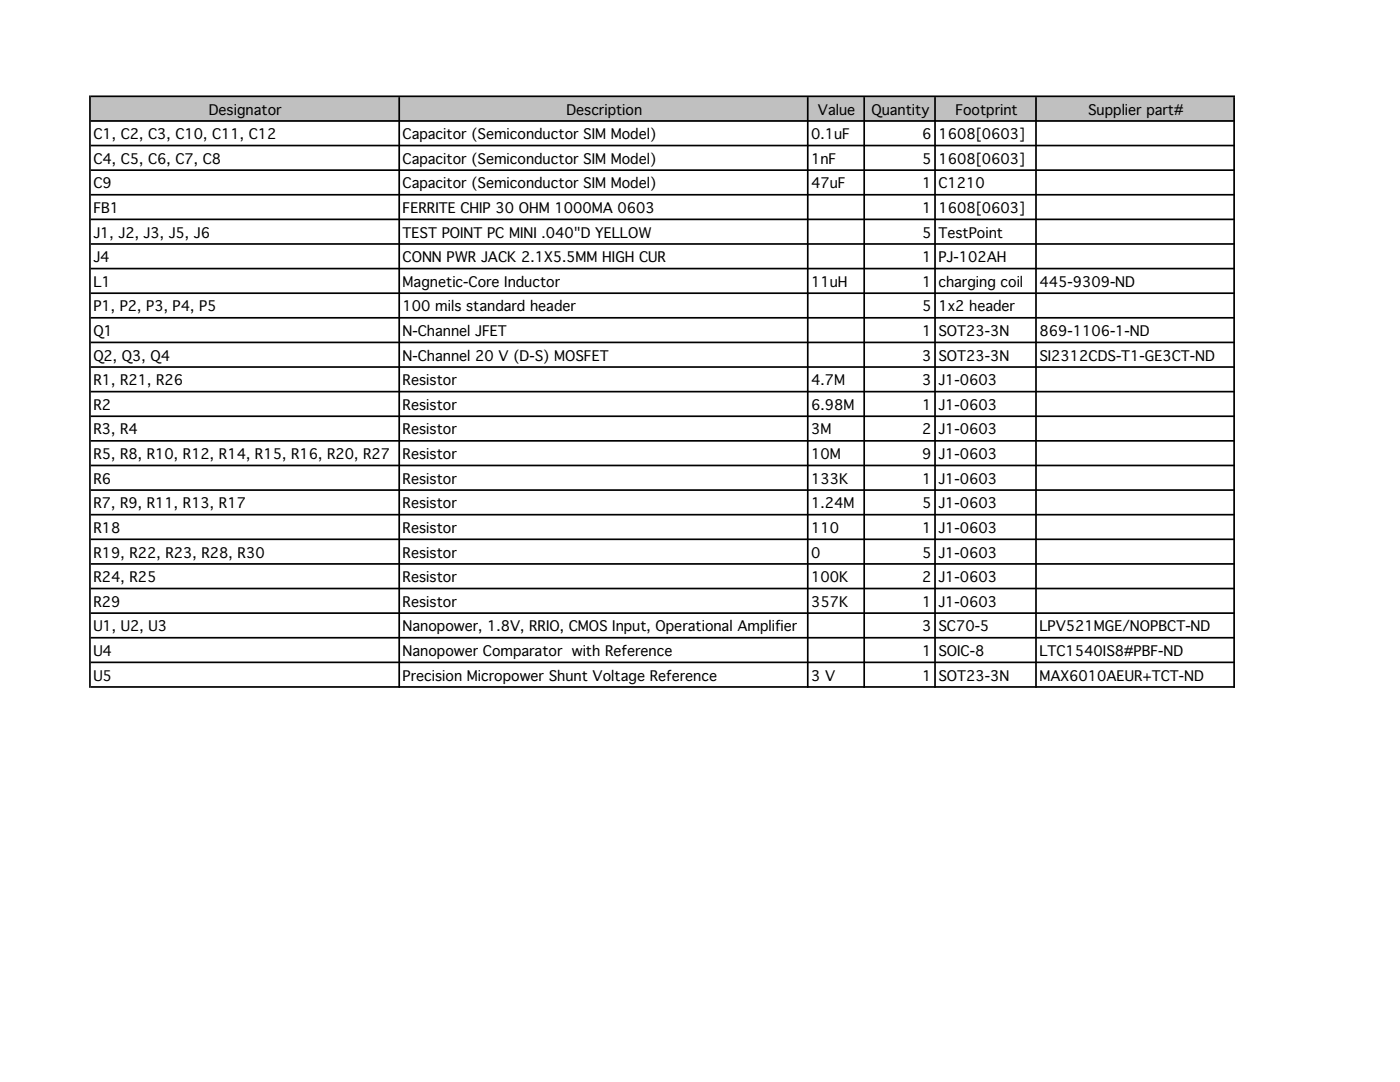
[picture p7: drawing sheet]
<svg xmlns="http://www.w3.org/2000/svg" width="279mm" height="216mm" viewBox="0 0 279 216" stroke-linecap="round" stroke-linejoin="round" font-family="sans-serif">
<defs><g id="words">
<g font-size="2.8">
<text x="41.7" y="22.9">Designator</text>
<text x="113" y="22.9">Description</text>
<text x="163.2" y="22.9">Value</text>
<text x="173.9" y="22.9">Quantity</text>
<text x="190.7" y="22.9">Footprint</text>
<text x="217.2" y="22.9">Supplier part#</text>
<text x="18.6" y="27.8">C1, C2, C3, C10, C11, C12</text>
<text x="80.3" y="27.8">Capacitor (Semiconductor SIM Model)</text>
<text x="161.9" y="27.8">0.1uF</text>
<text x="184.1" y="27.8">6</text>
<text x="187.3" y="27.8">1608[0603]</text>
<text x="18.6" y="32.7">C4, C5, C6, C7, C8</text>
<text x="80.3" y="32.7">Capacitor (Semiconductor SIM Model)</text>
<text x="161.9" y="32.7">1nF</text>
<text x="184.1" y="32.7">5</text>
<text x="187.3" y="32.7">1608[0603]</text>
<text x="18.6" y="37.6">C9</text>
<text x="80.3" y="37.6">Capacitor (Semiconductor SIM Model)</text>
<text x="161.9" y="37.6">47uF</text>
<text x="184.1" y="37.6">1</text>
<text x="187.3" y="37.6">C1210</text>
<text x="18.6" y="42.5">FB1</text>
<text x="18.6" y="47.4">J1, J2, J3, J5, J6</text>
<text x="80.3" y="42.5">FERRITE CHIP 30 OHM 1000MA 0603</text>
<text x="80.3" y="47.4">TEST POINT PC MINI .040&quot;D YELLOW</text>
<text x="184.1" y="42.5">1</text>
<text x="184.1" y="47.4">5</text>
<text x="187.3" y="42.5">1608[0603]</text>
<text x="187.3" y="47.4">TestPoint</text>
<text x="18.6" y="52.3">J4</text>
<text x="80.3" y="52.3">CONN PWR JACK 2.1X5.5MM HIGH CUR</text>
<text x="184.1" y="52.3">1</text>
<text x="187.3" y="52.3">PJ-102AH</text>
<text x="18.6" y="57.2">L1</text>
<text x="80.3" y="57.2">Magnetic-Core Inductor</text>
<text x="161.9" y="57.2">11uH</text>
<text x="184.1" y="57.2">1</text>
<text x="187.3" y="57.2">charging coil</text>
<text x="207.4" y="57.2">445-9309-ND</text>
<text x="18.6" y="62.1">P1, P2, P3, P4, P5</text>
<text x="80.3" y="62.1">100 mils standard header</text>
<text x="184.1" y="62.1">5</text>
<text x="187.3" y="62.1">1x2 header</text>
<text x="18.6" y="67.1">Q1</text>
<text x="18.6" y="72">Q2, Q3, Q4</text>
<text x="80.3" y="67.1">N-Channel JFET</text>
<text x="80.3" y="72">N-Channel 20 V (D-S) MOSFET</text>
<text x="184.1" y="67.1">1</text>
<text x="184.1" y="72">3</text>
<text x="187.3" y="67.1">SOT23-3N</text>
<text x="187.3" y="72">SOT23-3N</text>
<text x="207.4" y="67.1">869-1106-1-ND</text>
<text x="207.4" y="72">SI2312CDS-T1-GE3CT-ND</text>
<text x="18.6" y="76.9">R1, R21, R26</text>
<text x="80.3" y="76.9">Resistor</text>
<text x="161.9" y="76.9">4.7M</text>
<text x="184.1" y="76.9">3</text>
<text x="187.3" y="76.9">J1-0603</text>
<text x="18.6" y="81.8">R2</text>
<text x="80.3" y="81.8">Resistor</text>
<text x="161.9" y="81.8">6.98M</text>
<text x="184.1" y="81.8">1</text>
<text x="187.3" y="81.8">J1-0603</text>
<text x="18.6" y="86.7">R3, R4</text>
<text x="80.3" y="86.7">Resistor</text>
<text x="161.9" y="86.7">3M</text>
<text x="184.1" y="86.7">2</text>
<text x="187.3" y="86.7">J1-0603</text>
<text x="18.6" y="91.6">R5, R8, R10, R12, R14, R15, R16, R20, R27</text>
<text x="80.3" y="91.6">Resistor</text>
<text x="161.9" y="91.6">10M</text>
<text x="184.1" y="91.6">9</text>
<text x="187.3" y="91.6">J1-0603</text>
<text x="18.6" y="96.5">R6</text>
<text x="18.6" y="101.4">R7, R9, R11, R13, R17</text>
<text x="80.3" y="96.5">Resistor</text>
<text x="80.3" y="101.4">Resistor</text>
<text x="161.9" y="96.5">133K</text>
<text x="161.9" y="101.4">1.24M</text>
<text x="184.1" y="96.5">1</text>
<text x="184.1" y="101.4">5</text>
<text x="187.3" y="96.5">J1-0603</text>
<text x="187.3" y="101.4">J1-0603</text>
<text x="18.6" y="106.3">R18</text>
<text x="80.3" y="106.3">Resistor</text>
<text x="161.9" y="106.3">110</text>
<text x="184.1" y="106.3">1</text>
<text x="187.3" y="106.3">J1-0603</text>
<text x="18.6" y="111.3">R19, R22, R23, R28, R30</text>
<text x="80.3" y="111.3">Resistor</text>
<text x="161.9" y="111.3">0</text>
<text x="184.1" y="111.3">5</text>
<text x="187.3" y="111.3">J1-0603</text>
<text x="18.6" y="116.2">R24, R25</text>
<text x="80.3" y="116.2">Resistor</text>
<text x="161.9" y="116.2">100K</text>
<text x="184.1" y="116.2">2</text>
<text x="187.3" y="116.2">J1-0603</text>
<text x="18.6" y="121.1">R29</text>
<text x="18.6" y="126">U1, U2, U3</text>
<text x="80.3" y="121.1">Resistor</text>
<text x="80.3" y="126">Nanopower, 1.8V, RRIO, CMOS Input, Operational Amplifier</text>
<text x="161.9" y="121.1">357K</text>
<text x="184.1" y="121.1">1</text>
<text x="184.1" y="126">3</text>
<text x="187.3" y="121.1">J1-0603</text>
<text x="187.3" y="126">SC70-5</text>
<text x="207.4" y="126">LPV521MGE/NOPBCT-ND</text>
<text x="18.6" y="130.9">U4</text>
<text x="80.3" y="130.9">Nanopower Comparator with Reference</text>
<text x="184.1" y="130.9">1</text>
<text x="187.3" y="130.9">SOIC-8</text>
<text x="207.4" y="130.9">LTC1540IS8#PBF-ND</text>
<text x="18.6" y="135.8">U5</text>
<text x="80.3" y="135.8">Precision Micropower Shunt Voltage Reference</text>
<text x="161.9" y="135.8">3 V</text>
<text x="184.1" y="135.8">1</text>
<text x="187.3" y="135.8">SOT23-3N</text>
<text x="207.4" y="135.8">MAX6010AEUR+TCT-ND</text>
</g>
</g></defs>
<path d="M17.9 19.2h228.5v5h-228.5z" fill="#c0c0c0"/>
<g fill="none" stroke="#000" stroke-width=".34">
<path d="M17.9 19v118.2M18.1 19.2h228.4M79.7 19.4v117.8M161.2 19.4v117.8M172.5 19.4v117.8M186.6 19.4v117.8M206.8 19.4v117.8M246.3 19.4v117.8M18.1 24.1h228.4M18.1 29h228.4M18.1 34h228.4M18.1 38.9h228.4"/>
<path d="M18.1 43.8h228.4M18.1 48.7h228.4M18.1 53.6h228.4M18.1 58.5h228.4M18.1 63.4h228.4M18.1 68.3h228.4M18.1 73.2h228.4M18.1 78.1h228.4M18.1 83.1h228.4M18.1 88h228.4M18.1 92.9h228.4M18.1 97.8h228.4"/>
<path d="M18.1 102.7h228.4M18.1 107.6h228.4M18.1 112.5h228.4M18.1 117.4h228.4M18.1 122.3h228.4M18.1 127.3h228.4M18.1 132.2h228.4M18.1 137.1h228.4"/>
</g>
<use href="#words"/>
</svg>
